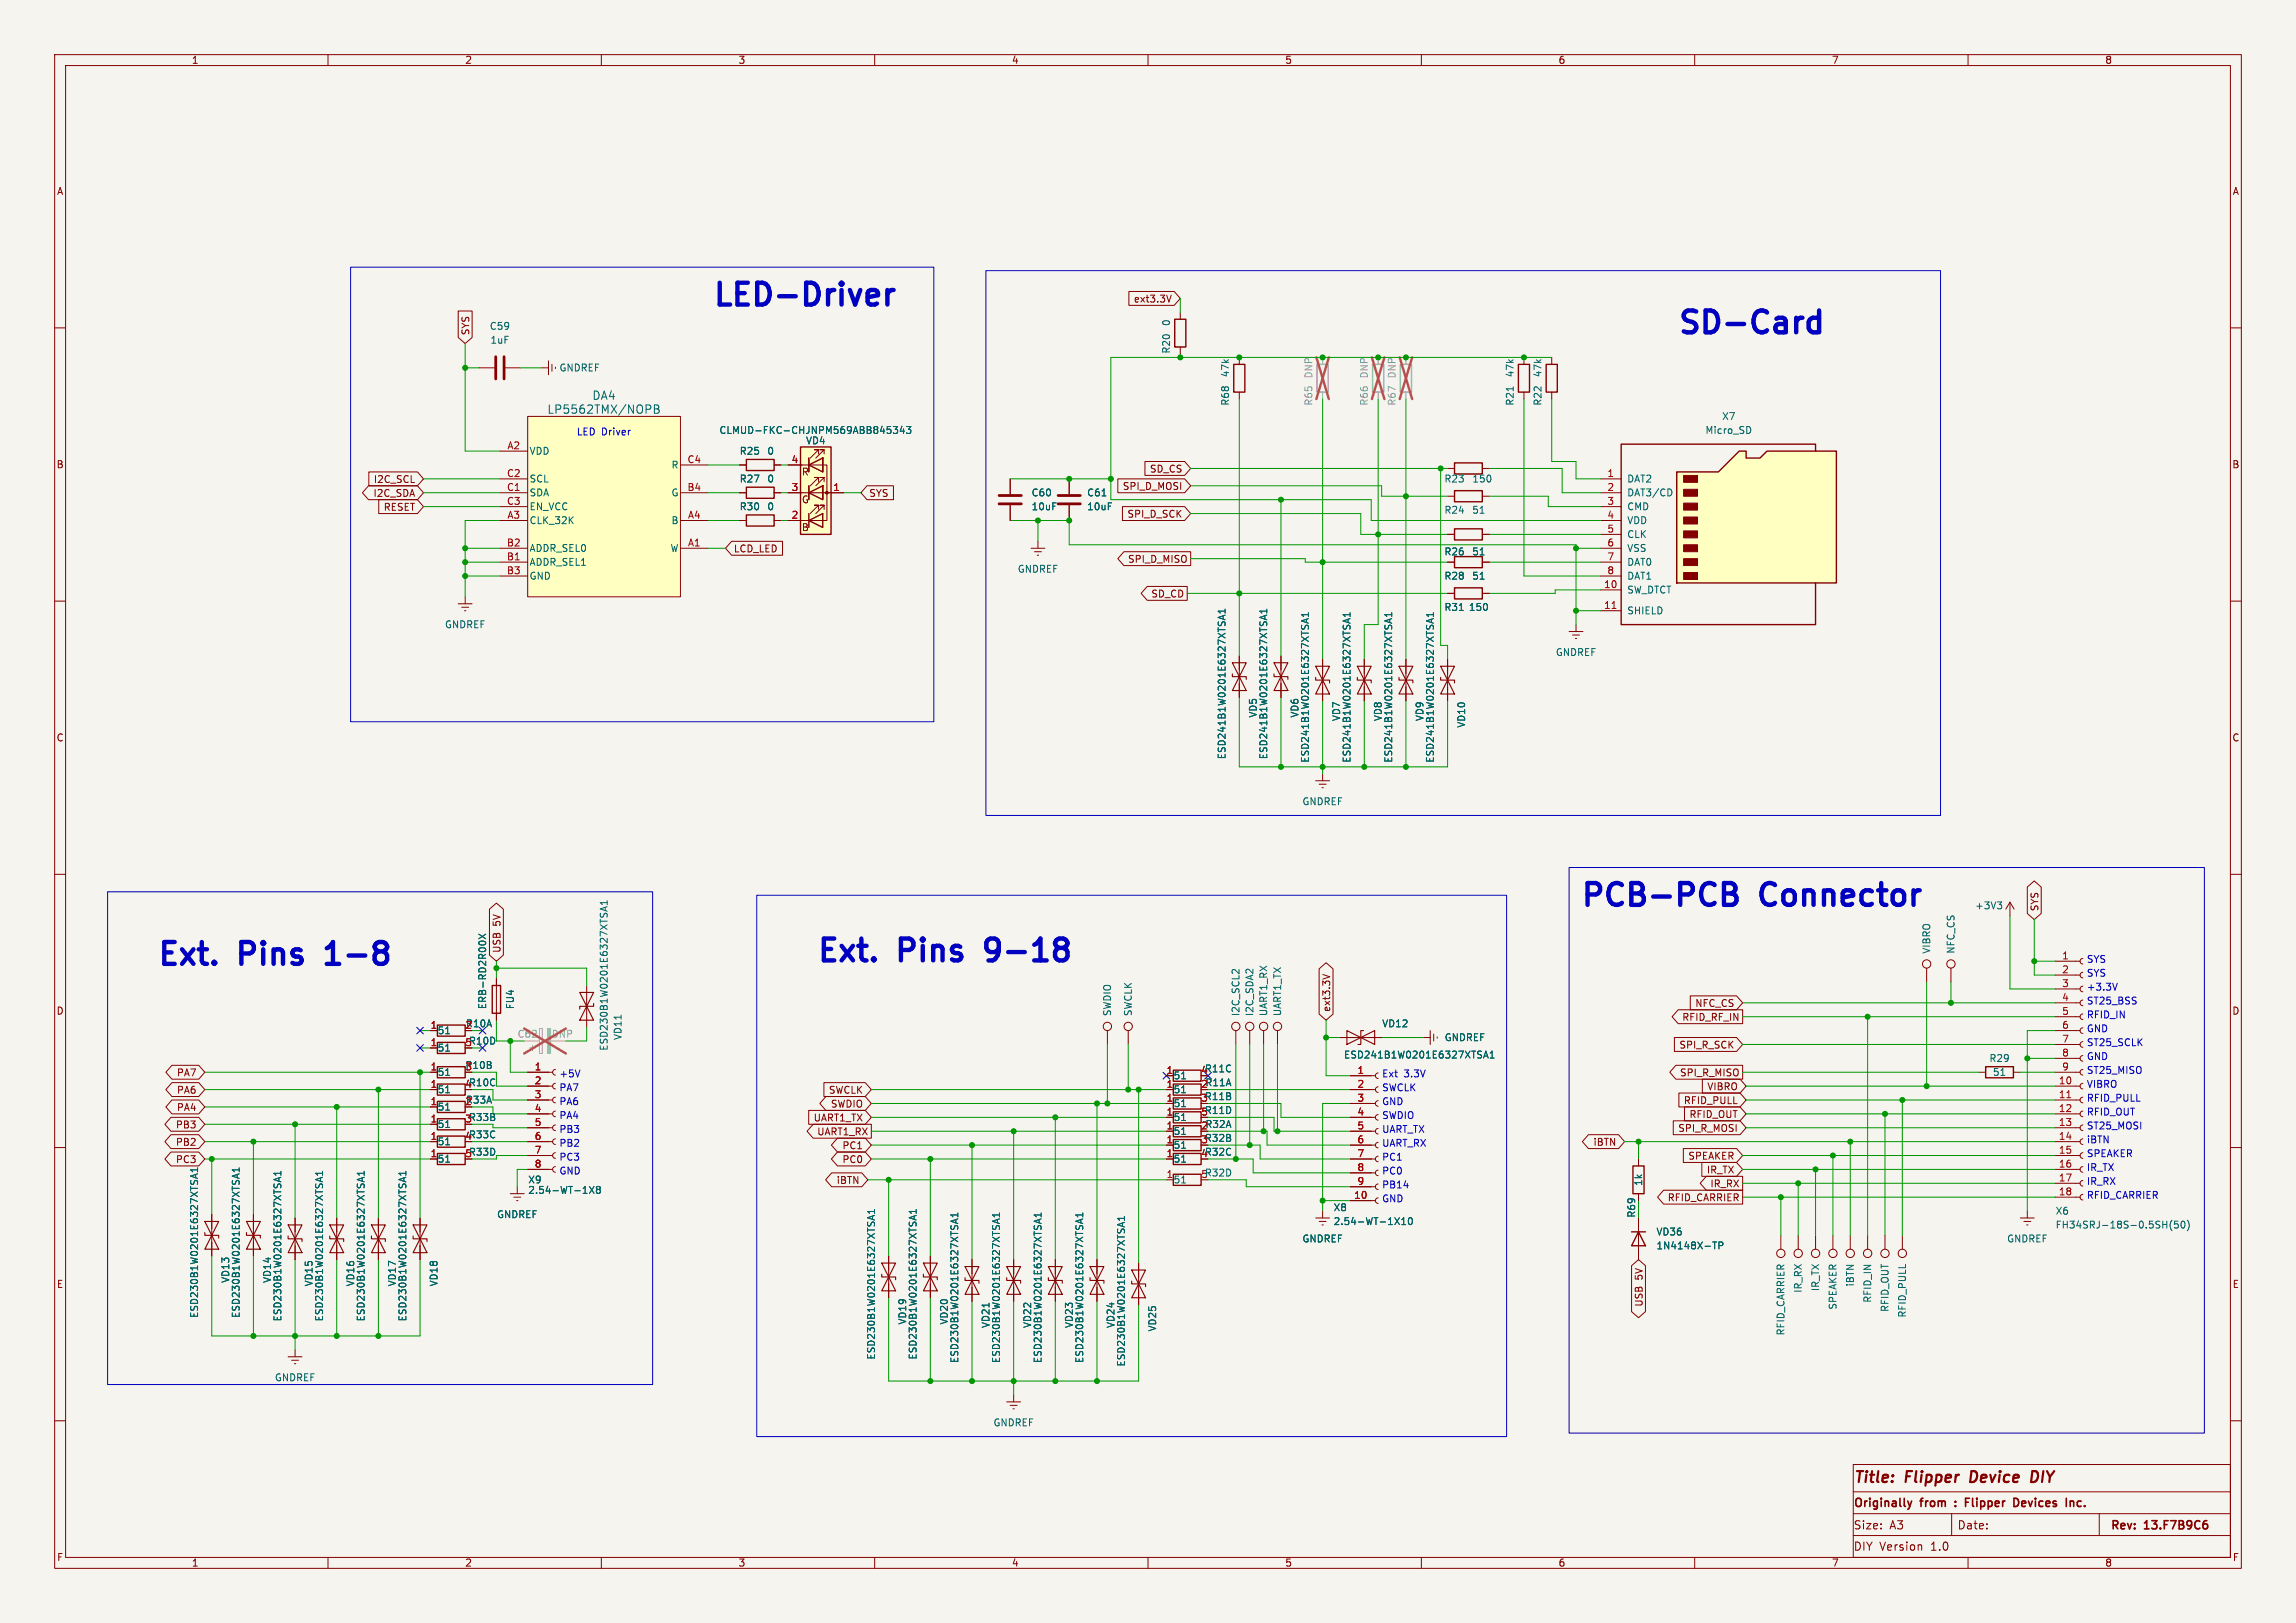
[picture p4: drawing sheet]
<svg xmlns="http://www.w3.org/2000/svg" width="420mm" height="297mm" viewBox="0 0 420 297" stroke-linecap="round" stroke-linejoin="round" font-family="sans-serif">
<defs><g id="words">
<g font-size="5.6" fill="#0000c2">
<text x="130.2" y="56.3">LED-Driver</text>
<text x="306.7" y="61.3">SD-Card</text>
<text x="288.9" y="166.1">PCB-PCB</text>
<text x="322.5" y="166.1">Connector</text>
<text x="28.6" y="176.9">Ext.</text>
<text x="44.3" y="176.9">Pins</text>
<text x="61.7" y="176.9">1-8</text>
<text x="149.2" y="176.3">Ext.</text>
<text x="164.9" y="176.3">Pins</text>
<text x="182.3" y="176.3">9-18</text>
</g>
<g font-size="2.8" fill="#840000">
<text x="339" y="271.9">Title:</text>
<text x="348.6" y="271.9">Flipper</text>
<text x="361.3" y="271.9">Device</text>
<text x="373.2" y="271.9">DIY</text>
</g>
<g font-size="2.1" fill="#006464">
<text x="100" y="75.9">LP5562TMX/NOPB</text>
<text x="108.3" y="73.4">DA4</text>
</g>
<g font-size="2.1" fill="#840000">
<text x="339" y="280.1">Size:</text>
<text x="339" y="276.2">Originally</text>
<text x="345.6" y="280.1">A3</text>
<text x="351.4" y="276.2">from</text>
<text x="358" y="280.1">Date:</text>
<text x="360.8" y="276.2">Flipper</text>
<text x="370.2" y="276.2">Devices</text>
<text x="380.4" y="276.2">Inc.</text>
<text x="386" y="280.3">Rev:</text>
<text x="392.4" y="280.3">13.F7B9C6</text>
<text x="339" y="284">DIY Version</text>
<text x="353.2" y="284">1.0</text>
</g>
<g font-size="1.8" fill="#840000">
<text x="35" y="11.9">1</text>
<text x="85" y="11.9">2</text>
<text x="135" y="11.9">3</text>
<text x="185" y="11.9">4</text>
<text x="235" y="11.9">5</text>
<text x="285" y="11.9">6</text>
<text x="335" y="11.9">7</text>
<text x="385" y="11.9">8</text>
<text x="10.3" y="35.9">A</text>
<text x="408.3" y="35.9">A</text>
<text x="207.3" y="55.6">ext3.3V</text>
<text x="86" y="61.4" transform="rotate(-90 86 61.4)">SYS</text>
<text x="10.3" y="85.9">B</text>
<text x="68.3" y="88.6">I2C_SCL</text>
<text x="146.6" y="87.2">R</text>
<text x="205.3" y="89.9">SPI_D_MOSI</text>
<text x="210.2" y="86.7">SD_CS</text>
<text x="408.2" y="85.9">B</text>
<text x="68.2" y="91.1">I2C_SDA</text>
<text x="70.1" y="93.7">RESET</text>
<text x="146.6" y="92.3">G</text>
<text x="158.9" y="91.1">SYS</text>
<text x="206.1" y="94.9">SPI_D_SCK</text>
<text x="134.1" y="101.3">LCD_LED</text>
<text x="146.6" y="97.4">B</text>
<text x="206.2" y="103.2">SPI_D_MISO</text>
<text x="210.5" y="109.5">SD_CD</text>
<text x="10.3" y="135.9">C</text>
<text x="408.2" y="135.9">C</text>
<text x="373.1" y="166.8" transform="rotate(-90 373.1 166.8)">SYS</text>
<text x="91.8" y="169.5" transform="rotate(-90 91.8 169.5)">5V</text>
<text x="91.8" y="174.5" transform="rotate(-90 91.8 174.5)">USB</text>
<text x="10.3" y="185.9">D</text>
<text x="243.5" y="185.3" transform="rotate(-90 243.5 185.3)">ext3.3V</text>
<text x="310" y="184.5">NFC_CS</text>
<text x="408.2" y="185.9">D</text>
<text x="307.6" y="187">RFID_RF_IN</text>
<text x="32.3" y="197.2">PA7</text>
<text x="307.1" y="192.1">SPI_R_SCK</text>
<text x="307.2" y="197.2">SPI_R_MISO</text>
<text x="32.3" y="203.5">PA4</text>
<text x="32.3" y="200.3">PA6</text>
<text x="151.5" y="200.3">SWCLK</text>
<text x="151.9" y="202.9">SWDIO</text>
<text x="307.9" y="202.2">RFID_PULL</text>
<text x="312.2" y="199.7">VIBRO</text>
<text x="32.1" y="209.9">PB2</text>
<text x="32.1" y="206.7">PB3</text>
<text x="148.7" y="205.4">UART1_TX</text>
<text x="149.4" y="208">UART1_RX</text>
<text x="291.4" y="209.9">iBTN</text>
<text x="306.9" y="207.3">SPI_R_MOSI</text>
<text x="308.9" y="204.8">RFID_OUT</text>
<text x="32.1" y="213">PC3</text>
<text x="154" y="210.5">PC1</text>
<text x="154" y="213">PC0</text>
<text x="308.7" y="212.4">SPEAKER</text>
<text x="312.1" y="214.9">IR_TX</text>
<text x="152.9" y="216.9">iBTN</text>
<text x="305" y="220">RFID_CARRIER</text>
<text x="312.8" y="217.5">IR_RX</text>
<text x="10.3" y="235.9">E</text>
<text x="300.7" y="239.2" transform="rotate(-90 300.7 239.2)">USB</text>
<text x="300.7" y="234.2" transform="rotate(-90 300.7 234.2)">5V</text>
<text x="408.3" y="235.9">E</text>
<text x="10.3" y="285.9">F</text>
<text x="35" y="286.9">1</text>
<text x="85" y="286.9">2</text>
<text x="135" y="286.9">3</text>
<text x="185" y="286.9">4</text>
<text x="235" y="286.9">5</text>
<text x="285" y="286.9">6</text>
<text x="335" y="286.9">7</text>
<text x="385" y="286.9">8</text>
<text x="408.3" y="285.9">F</text>
</g>
<g font-size="1.8" fill="#006464">
<text x="214.2" y="59.8" transform="rotate(-90 214.2 59.8)">0</text>
<text x="89.5" y="60.6">C59</text>
<text x="89.6" y="63.1">1uF</text>
<text x="214.2" y="64.8" transform="rotate(-90 214.2 64.8)">R20</text>
<text x="102.2" y="68.2">GNDREF</text>
<text x="225" y="69.1" transform="rotate(-90 225 69.1)">47k</text>
<text x="277.1" y="69.1" transform="rotate(-90 277.1 69.1)">47k</text>
<text x="282.2" y="69.1" transform="rotate(-90 282.2 69.1)">47k</text>
<text x="225" y="74.3" transform="rotate(-90 225 74.3)">R68</text>
<text x="277.1" y="74.3" transform="rotate(-90 277.1 74.3)">R21</text>
<text x="282.2" y="74.3" transform="rotate(-90 282.2 74.3)">R22</text>
<text x="314.9" y="77.1">X7</text>
<text x="96.8" y="83.4">VDD</text>
<text x="131.5" y="79.6">CLMUD-FKC-CHJNPM569ABB845343</text>
<text x="135.2" y="83.4">R25</text>
<text x="140.3" y="83.4">0</text>
<text x="147.3" y="81.5">VD4</text>
<text x="311.9" y="79.6">Micro_SD</text>
<text x="96.8" y="88.5">SCL</text>
<text x="122.7" y="86">R</text>
<text x="135.2" y="88.5">R27</text>
<text x="140.3" y="88.5">0</text>
<text x="264.1" y="88.5">R23</text>
<text x="269.2" y="88.5">150</text>
<text x="297.6" y="88.5">DAT2</text>
<text x="96.8" y="91">SDA</text>
<text x="96.8" y="93.6">EN_VCC</text>
<text x="122.7" y="91">G</text>
<text x="135.2" y="93.6">R30</text>
<text x="140.3" y="93.6">0</text>
<text x="188.6" y="91">C60</text>
<text x="188.6" y="93.6">10uF</text>
<text x="198.8" y="91">C61</text>
<text x="198.8" y="93.6">10uF</text>
<text x="264.1" y="94.2">R24</text>
<text x="269.2" y="94.2">51</text>
<text x="297.6" y="91">DAT3/CD</text>
<text x="297.6" y="93.6">CMD</text>
<text x="96.8" y="96.1">CLK_32K</text>
<text x="96.8" y="101.2">ADDR_SEL0</text>
<text x="122.6" y="101.2">W</text>
<text x="122.7" y="96.1">B</text>
<text x="264.1" y="101.8">R26</text>
<text x="269.2" y="101.8">51</text>
<text x="297.6" y="96.1">VDD</text>
<text x="297.6" y="98.7">CLK</text>
<text x="297.6" y="101.2">VSS</text>
<text x="96.8" y="103.7">ADDR_SEL1</text>
<text x="96.8" y="106.3">GND</text>
<text x="186.1" y="105">GNDREF</text>
<text x="264.1" y="106.3">R28</text>
<text x="269.2" y="106.3">51</text>
<text x="297.6" y="103.7">DAT0</text>
<text x="297.6" y="106.3">DAT1</text>
<text x="264.1" y="112">R31</text>
<text x="268.6" y="112">150</text>
<text x="297.6" y="108.8">SW_DTCT</text>
<text x="297.6" y="112.6">SHIELD</text>
<text x="81.3" y="115.2">GNDREF</text>
<text x="284.5" y="120.2">GNDREF</text>
<text x="230.1" y="131.4" transform="rotate(-90 230.1 131.4)">VD5</text>
<text x="237.7" y="131.4" transform="rotate(-90 237.7 131.4)">VD6</text>
<text x="245.3" y="132.1" transform="rotate(-90 245.3 132.1)">VD7</text>
<text x="253" y="132.1" transform="rotate(-90 253 132.1)">VD8</text>
<text x="260.6" y="132.1" transform="rotate(-90 260.6 132.1)">VD9</text>
<text x="268.2" y="133.3" transform="rotate(-90 268.2 133.3)">VD10</text>
<text x="224.4" y="139" transform="rotate(-90 224.4 139)">ESD241B1W0201E6327XTSA1</text>
<text x="232" y="139" transform="rotate(-90 232 139)">ESD241B1W0201E6327XTSA1</text>
<text x="239.6" y="139.7" transform="rotate(-90 239.6 139.7)">ESD241B1W0201E6327XTSA1</text>
<text x="247.2" y="139.7" transform="rotate(-90 247.2 139.7)">ESD241B1W0201E6327XTSA1</text>
<text x="254.9" y="139.7" transform="rotate(-90 254.9 139.7)">ESD241B1W0201E6327XTSA1</text>
<text x="262.5" y="139.7" transform="rotate(-90 262.5 139.7)">ESD241B1W0201E6327XTSA1</text>
<text x="238.1" y="147.5">GNDREF</text>
<text x="361.2" y="166.6">+3V3</text>
<text x="353.3" y="174.6" transform="rotate(-90 353.3 174.6)">VIBRO</text>
<text x="357.7" y="174.6" transform="rotate(-90 357.7 174.6)">NFC_CS</text>
<text x="89.1" y="184.8" transform="rotate(-90 89.1 184.8)">ERB-RD2R00X</text>
<text x="94.2" y="184.8" transform="rotate(-90 94.2 184.8)">FU4</text>
<text x="80" y="189.5">51</text>
<text x="85.1" y="188.2">R10A</text>
<text x="113.9" y="190.4" transform="rotate(-90 113.9 190.4)">VD11</text>
<text x="203.4" y="186" transform="rotate(-90 203.4 186)">SWDIO</text>
<text x="207.2" y="186" transform="rotate(-90 207.2 186)">SWCLK</text>
<text x="226.9" y="186" transform="rotate(-90 226.9 186)">I2C_SCL2</text>
<text x="229.5" y="186" transform="rotate(-90 229.5 186)">I2C_SDA2</text>
<text x="232" y="186" transform="rotate(-90 232 186)">UART1_RX</text>
<text x="234.5" y="186" transform="rotate(-90 234.5 186)">UART1_TX</text>
<text x="252.7" y="188.2">VD12</text>
<text x="264.2" y="190.7">GNDREF</text>
<text x="80" y="197.1">51</text>
<text x="80" y="192.6">51</text>
<text x="85" y="195.8">R10B</text>
<text x="111.4" y="192.4" transform="rotate(-90 111.4 192.4)">ESD230B1W0201E6327XTSA1</text>
<text x="214.6" y="197.7">51</text>
<text x="245.8" y="193.9">ESD241B1W0201E6327XTSA1</text>
<text x="363.8" y="194.5">R29</text>
<text x="364.4" y="197.1">51</text>
<text x="80" y="203.4">51</text>
<text x="80" y="200.3">51</text>
<text x="85.1" y="202.2">R33A</text>
<text x="214.6" y="202.8">51</text>
<text x="214.6" y="200.3">51</text>
<text x="80" y="209.8">51</text>
<text x="80" y="206.6">51</text>
<text x="214.6" y="207.9">51</text>
<text x="214.6" y="205.3">51</text>
<text x="80" y="213">51</text>
<text x="214.6" y="210.4">51</text>
<text x="214.6" y="213">51</text>
<text x="219.6" y="215.6">5R32D</text>
<text x="96.5" y="216.8">X9</text>
<text x="96.5" y="218.7">2.54-WT-1X8</text>
<text x="214.6" y="216.8">51</text>
<text x="243.8" y="221.8">X8</text>
<text x="300.6" y="217.1" transform="rotate(-90 300.6 217.1)">1k</text>
<text x="90.8" y="223.1">GNDREF</text>
<text x="238.1" y="227.6">GNDREF</text>
<text x="243.8" y="224.4">2.54-WT-1X10</text>
<text x="299.3" y="222.9" transform="rotate(-90 299.3 222.9)">R69</text>
<text x="302.9" y="226.3">VD36</text>
<text x="367.1" y="227.6">GNDREF</text>
<text x="375.9" y="222.5">X6</text>
<text x="375.9" y="225">FH34SRJ-18S-0.5SH(50)</text>
<text x="302.9" y="228.8">1N4148X-TP</text>
<text x="42.1" y="234.9" transform="rotate(-90 42.1 234.9)">VD13</text>
<text x="49.8" y="234.9" transform="rotate(-90 49.8 234.9)">VD14</text>
<text x="57.4" y="235.5" transform="rotate(-90 57.4 235.5)">VD15</text>
<text x="65" y="235.5" transform="rotate(-90 65 235.5)">VD16</text>
<text x="72.6" y="235.5" transform="rotate(-90 72.6 235.5)">VD17</text>
<text x="80.2" y="235.5" transform="rotate(-90 80.2 235.5)">VD18</text>
<text x="329.8" y="236.7" transform="rotate(-90 329.8 236.7)">IR_RX</text>
<text x="333" y="236.4" transform="rotate(-90 333 236.4)">IR_TX</text>
<text x="336.1" y="239.8" transform="rotate(-90 336.1 239.8)">SPEAKER</text>
<text x="339.3" y="235.5" transform="rotate(-90 339.3 235.5)">iBTN</text>
<text x="342.5" y="238.5" transform="rotate(-90 342.5 238.5)">RFID_IN</text>
<text x="36.4" y="241.3" transform="rotate(-90 36.4 241.3)">ESD230B1W0201E6327XTSA1</text>
<text x="44" y="241.3" transform="rotate(-90 44 241.3)">ESD230B1W0201E6327XTSA1</text>
<text x="51.7" y="241.9" transform="rotate(-90 51.7 241.9)">ESD230B1W0201E6327XTSA1</text>
<text x="59.3" y="241.9" transform="rotate(-90 59.3 241.9)">ESD230B1W0201E6327XTSA1</text>
<text x="66.9" y="241.9" transform="rotate(-90 66.9 241.9)">ESD230B1W0201E6327XTSA1</text>
<text x="74.5" y="241.9" transform="rotate(-90 74.5 241.9)">ESD230B1W0201E6327XTSA1</text>
<text x="166" y="242.5" transform="rotate(-90 166 242.5)">VD19</text>
<text x="173.6" y="242.5" transform="rotate(-90 173.6 242.5)">VD20</text>
<text x="181.2" y="243.1" transform="rotate(-90 181.2 243.1)">VD21</text>
<text x="188.8" y="243.1" transform="rotate(-90 188.8 243.1)">VD22</text>
<text x="196.4" y="243.1" transform="rotate(-90 196.4 243.1)">VD23</text>
<text x="204.1" y="243.1" transform="rotate(-90 204.1 243.1)">VD24</text>
<text x="211.7" y="243.8" transform="rotate(-90 211.7 243.8)">VD25</text>
<text x="326.6" y="244.5" transform="rotate(-90 326.6 244.5)">RFID_CARRIER</text>
<text x="345.7" y="240.2" transform="rotate(-90 345.7 240.2)">RFID_OUT</text>
<text x="348.8" y="241.2" transform="rotate(-90 348.8 241.2)">RFID_PULL</text>
<text x="160.2" y="248.9" transform="rotate(-90 160.2 248.9)">ESD230B1W0201E6327XTSA1</text>
<text x="167.9" y="248.9" transform="rotate(-90 167.9 248.9)">ESD230B1W0201E6327XTSA1</text>
<text x="175.5" y="249.5" transform="rotate(-90 175.5 249.5)">ESD230B1W0201E6327XTSA1</text>
<text x="183.1" y="249.5" transform="rotate(-90 183.1 249.5)">ESD230B1W0201E6327XTSA1</text>
<text x="190.7" y="249.5" transform="rotate(-90 190.7 249.5)">ESD230B1W0201E6327XTSA1</text>
<text x="198.3" y="249.5" transform="rotate(-90 198.3 249.5)">ESD230B1W0201E6327XTSA1</text>
<text x="206" y="250.2" transform="rotate(-90 206 250.2)">ESD230B1W0201E6327XTSA1</text>
<text x="50.2" y="253">GNDREF</text>
<text x="181.6" y="261.2">GNDREF</text>
</g>
<g font-size="1.8" fill="#939391">
<text x="240.3" y="69.3" transform="rotate(-90 240.3 69.3)">DNP</text>
<text x="250.4" y="69.3" transform="rotate(-90 250.4 69.3)">DNP</text>
<text x="255.5" y="69.3" transform="rotate(-90 255.5 69.3)">DNP</text>
<text x="240.3" y="74.3" transform="rotate(-90 240.3 74.3)">R65</text>
<text x="250.4" y="74.3" transform="rotate(-90 250.4 74.3)">R66</text>
<text x="255.5" y="74.3" transform="rotate(-90 255.5 74.3)">R67</text>
<text x="94.6" y="190.1">C62</text>
<text x="100.8" y="190.1">DNP</text>
</g>
<g font-size="1.8" fill="#a90000">
<text x="92.7" y="82.3">A2</text>
<text x="92.6" y="89.9">C1</text>
<text x="92.6" y="87.4">C2</text>
<text x="125.7" y="89.9">B4</text>
<text x="125.7" y="84.8">C4</text>
<text x="144.7" y="89.9">3</text>
<text x="144.7" y="84.8">4</text>
<text x="152.3" y="89.9">1</text>
<text x="293.9" y="87.4">1</text>
<text x="293.9" y="89.9">2</text>
<text x="92.6" y="92.5">C3</text>
<text x="92.7" y="95">A3</text>
<text x="125.7" y="95">A4</text>
<text x="144.7" y="95">2</text>
<text x="293.9" y="92.5">3</text>
<text x="293.9" y="95">4</text>
<text x="92.6" y="100.1">B2</text>
<text x="125.7" y="100.1">A1</text>
<text x="293.9" y="97.5">5</text>
<text x="293.9" y="100.1">6</text>
<text x="92.6" y="102.6">B1</text>
<text x="92.6" y="105.2">B3</text>
<text x="293.3" y="107.7">10</text>
<text x="293.9" y="102.6">7</text>
<text x="293.9" y="105.2">8</text>
<text x="293.3" y="111.5">11</text>
<text x="377.1" y="175.6">1</text>
<text x="377.1" y="178.2">2</text>
<text x="377.1" y="180.7">3</text>
<text x="377.1" y="183.3">4</text>
<text x="377.1" y="185.8">5</text>
<text x="78.7" y="191.5">1</text>
<text x="78.7" y="188.3">1</text>
<text x="85" y="191.5">5R10D</text>
<text x="85" y="188.3">2</text>
<text x="377.1" y="188.3">6</text>
<text x="377.1" y="190.9">7</text>
<text x="78.7" y="196">1</text>
<text x="85" y="196">3</text>
<text x="97.7" y="196">1</text>
<text x="213.3" y="196.6">1</text>
<text x="219.6" y="196.6">4R11C</text>
<text x="248.2" y="196.6">1</text>
<text x="377.1" y="193.4">8</text>
<text x="377.1" y="196">9</text>
<text x="78.7" y="202.3">1</text>
<text x="78.7" y="199.1">1</text>
<text x="85" y="202.3">2</text>
<text x="85" y="199.1">4R10C</text>
<text x="97.7" y="198.5">2</text>
<text x="97.7" y="201">3</text>
<text x="97.7" y="203.6">4</text>
<text x="213.3" y="201.7">1</text>
<text x="213.3" y="199.1">1</text>
<text x="219.6" y="201.7">3R11B</text>
<text x="219.6" y="199.1">2R11A</text>
<text x="248.2" y="199.1">2</text>
<text x="248.2" y="201.7">3</text>
<text x="376.5" y="198.5">10</text>
<text x="376.5" y="201">11</text>
<text x="376.5" y="203.6">12</text>
<text x="78.7" y="208.7">1</text>
<text x="78.7" y="205.5">1</text>
<text x="85" y="208.7">4R33C</text>
<text x="85" y="205.5">3R33B</text>
<text x="97.7" y="206.1">5</text>
<text x="97.7" y="208.7">6</text>
<text x="213.3" y="209.3">1</text>
<text x="213.3" y="206.8">1</text>
<text x="213.3" y="204.2">1</text>
<text x="219.6" y="209.3">3R32B</text>
<text x="219.6" y="206.8">2R32A</text>
<text x="219.6" y="204.2">5R11D</text>
<text x="248.2" y="204.2">4</text>
<text x="248.2" y="206.8">5</text>
<text x="248.2" y="209.3">6</text>
<text x="376.5" y="206.1">13</text>
<text x="376.5" y="208.7">14</text>
<text x="78.7" y="211.8">1</text>
<text x="85" y="211.8">5R33D</text>
<text x="97.7" y="211.2">7</text>
<text x="97.7" y="213.7">8</text>
<text x="213.3" y="215.6">1</text>
<text x="213.3" y="211.8">1</text>
<text x="219.6" y="211.8">4R32C</text>
<text x="248.2" y="211.8">7</text>
<text x="248.2" y="214.4">8</text>
<text x="376.5" y="211.2">15</text>
<text x="376.5" y="213.7">16</text>
<text x="247.6" y="219.5">10</text>
<text x="248.2" y="216.9">9</text>
<text x="376.5" y="216.3">17</text>
<text x="376.5" y="218.8">18</text>
</g>
<g font-size="1.8" fill="#0000c2">
<text x="105.4" y="79.8">LED Driver</text>
<text x="381.6" y="178.8">SYS</text>
<text x="381.6" y="176.3">SYS</text>
<text x="381.6" y="183.9">ST25_BSS</text>
<text x="381.6" y="181.4">+3.3V</text>
<text x="381.6" y="191.5">ST25_SCLK</text>
<text x="381.6" y="189">GND</text>
<text x="381.6" y="186.4">RFID_IN</text>
<text x="102.2" y="197.2">+5V</text>
<text x="252.7" y="197.2">Ext</text>
<text x="256.8" y="197.2">3.3V</text>
<text x="381.6" y="194.1">GND</text>
<text x="381.6" y="196.6">ST25_MISO</text>
<text x="102.2" y="199.8">PA7</text>
<text x="102.2" y="202.3">PA6</text>
<text x="252.7" y="202.3">GND</text>
<text x="252.7" y="199.8">SWCLK</text>
<text x="381.6" y="201.7">RFID_PULL</text>
<text x="381.6" y="199.1">VIBRO</text>
<text x="102.2" y="207.4">PB3</text>
<text x="102.2" y="204.9">PA4</text>
<text x="102.2" y="209.9">PB2</text>
<text x="252.7" y="207.4">UART_TX</text>
<text x="252.7" y="209.9">UART_RX</text>
<text x="252.7" y="204.9">SWDIO</text>
<text x="381.6" y="204.2">RFID_OUT</text>
<text x="381.6" y="206.8">ST25_MOSI</text>
<text x="381.6" y="209.3">iBTN</text>
<text x="102.2" y="212.5">PC3</text>
<text x="102.2" y="215">GND</text>
<text x="252.7" y="212.5">PC1</text>
<text x="252.7" y="215">PC0</text>
<text x="381.6" y="211.8">SPEAKER</text>
<text x="381.6" y="214.4">IR_TX</text>
<text x="252.7" y="217.6">PB14</text>
<text x="252.7" y="220.1">GND</text>
<text x="381.6" y="216.9">IR_RX</text>
<text x="381.6" y="219.5">RFID_CARRIER</text>
</g>
</g></defs>
<path d="M0 0h420v297h-420z" fill="#f5f4ef" stroke="#f5f4ef" stroke-width=".18"/>
<g fill="none" stroke="#840000" stroke-width=".18">
<path d="M10 10h400v277h-400zM12 12h396v273h-396zM60 10v2M110 10v2M160 10v2M210 10v2M260 10v2M310 10v2M360 10v2M10 60h2M215.9 57.2v1.2M408 60h2"/>
<path d="M215.9 63.5v1.3M226.7 65.4v1.3M226.7 71.8v1.2M278.8 65.4v1.3M278.8 71.8v1.2M283.8 65.4v1.3M283.8 71.8v1.2M184.8 87.6v2.8M184.8 92.5v2.8M189.9 99.1v1.2M195.6 87.6v2.8M195.6 92.5v2.8"/>
<path d="M264.8 85.7h1.3M264.8 97.8h1.3M271.1 85.7h1.3M271.1 97.8h1.3M10 110h2M188.6 100.3h2.5M189.2 101h1.3M189.7 101.6h.3M264.8 108.6h1.3M264.8 102.9h1.3M271.1 108.6h1.3M271.1 102.9h1.3"/>
<path d="M287 115.6h2.6M287.7 116.2h1.2M288.2 116.8h.2M288.3 114.3v1.3M408 110h2M226.7 120v7.6M249.6 120.7v7.6M257.2 120.7v7.6M264.8 120.7v7.6M10 160h2M240.7 142.9h2.5M241.3 143.5h1.3"/>
<path d="M241.8 144.1h.3M241.9 141.6v1.3M408 160h2M90.8 179.1v7.6M352.4 177.2v2.5M356.9 177.2v2.5M367.7 165.1l-.8 1.3M367.7 165.1v2.5M367.7 165.1l.7 1.3M375.9 178.4h4.6M375.9 175.9h4.6M381 177.9l-.4 .2-.1 .3 .1 .4 .4 .2"/>
<path d="M381 175.4l-.4 .1-.1 .4 .1 .4 .4 .1M78.7 196.2h1.3M78.7 199.4h1.3M78.7 188.6h1.3M78.7 191.8h1.3M107.3 180.3v7.7M226.1 188.6v2.5M231.1 188.6v2.5M233.7 188.6v2.5M245.1 189.9h7.6M247 199.4h4.6M247 196.9h4.6"/>
<path d="M252.1 198.9l-.4 .1-.1 .4 .1 .4 .4 .1M252.1 196.3l-.4 .2-.1 .4 .1 .3 .4 .2M260.3 189.9h1.3M261.6 188.6v2.5M262.3 189.2v1.3M262.9 189.7v.3M361.9 196.2h1.3M368.3 196.2h1.3M375.9 196.2h4.6M375.9 198.8h4.6M375.9 193.7h4.6M375.9 191.1h4.6"/>
<path d="M375.9 188.6h4.6M375.9 186.1h4.6M375.9 183.5h4.6M375.9 181h4.6M381 198.2l-.4 .2-.1 .4 .1 .3 .4 .2M381 195.7l-.4 .2-.1 .3 .1 .4 .4 .1M381 193.2l-.4 .1-.1 .4 .1 .3 .4 .2M381 190.6l-.4 .2-.1 .3 .1 .4 .4 .2M381 188.1l-.4 .1-.1 .4 .1 .4 .4 .1M381 185.5l-.4 .2-.1 .4 .1 .3 .4 .2M381 183l-.4 .2-.1 .3 .1 .4 .4 .1M381 180.5l-.4 .1-.1 .4 .1 .3 .4 .2"/>
<path d="M10 210h2M78.7 212.1h1.3M78.7 208.9h1.3M78.7 202.6h1.3M78.7 205.7h1.3M213.4 201.9h1.2M247 219.7h4.6M247 217.2h4.6M247 214.6h4.6M247 212.1h4.6M247 209.6h4.6M247 207h4.6"/>
<path d="M247 204.5h4.6M247 201.9h4.6M252.1 219.2l-.4 .2-.1 .3 .1 .4 .4 .1M252.1 216.7l-.4 .1-.1 .4 .1 .3 .4 .2M252.1 214.1l-.4 .2-.1 .3 .1 .4 .4 .1M252.1 211.6l-.4 .1-.1 .4 .1 .4 .4 .1M252.1 209l-.4 .2-.1 .4 .1 .3 .4 .2M252.1 206.5l-.4 .2-.1 .3 .1 .4 .4 .1M252.1 204l-.4 .1-.1 .4 .1 .3 .4 .2M252.1 201.4l-.4 .2-.1 .3 .1 .4 .4 .1M299.7 212.1v1.3M299.7 218.4v1.3"/>
<path d="M375.9 219.1h4.6M375.9 216.5h4.6M375.9 214h4.6M375.9 211.5h4.6M375.9 208.9h4.6M375.9 206.4h4.6M375.9 203.8h4.6M375.9 201.3h4.6M381 218.6l-.4 .1-.1 .4 .1 .3 .4 .2M381 216l-.4 .2-.1 .3 .1 .4 .4 .2M381 213.5l-.4 .1-.1 .4 .1 .4 .4 .1M381 210.9l-.4 .2-.1 .4 .1 .3 .4 .2"/>
<path d="M381 208.4l-.4 .2-.1 .3 .1 .4 .4 .1M381 205.9l-.4 .1-.1 .4 .1 .3 .4 .2M381 203.3l-.4 .2-.1 .3 .1 .4 .4 .2M381 200.8l-.4 .1-.1 .4 .1 .4 .4 .1M408 210h2M38.7 222.2v7.7M46.4 222.2v7.7M54 222.9v7.6M61.6 222.9v7.6M69.2 222.9v7.6M170.2 229.9v7.6M177.8 230.5v7.6"/>
<path d="M185.4 230.5v7.6M193 230.5v7.6M200.7 230.5v7.6M208.3 231.1v7.7M240.7 222.9h2.5M241.3 223.5h1.3M241.8 224.2h.3M241.9 221.6v1.3M325.8 226.1v2.5M328.9 226.1v2.5M332.1 226.1v2.5M335.3 226.1v2.5"/>
<path d="M338.5 226.1v2.5M341.6 226.1v2.5M344.8 226.1v2.5M348 226.1v2.5M369.6 222.9h2.5M370.2 223.5h1.3M370.7 224.2h.3M370.8 221.6v1.3M10 260h2M52.7 248.3h2.5M53.3 248.9h1.3M53.8 249.6h.3"/>
<path d="M54 247v1.3M184.1 256.5h2.6M184.8 257.2h1.3M185.3 257.8h.2M185.4 255.3v1.2M408 260h2M339 268h69v17h-69zM339 273h69M339 277h69M357 277v4M384 277v4M60 285v2"/>
<path d="M110 285v2M160 285v2M210 285v2M260 285v2M310 285v2M339 281h69M351.4 282.8l.1 .9M360 285v2"/>
<circle cx="352.4" cy="176.4" r=".76"/>
<circle cx="356.9" cy="176.4" r=".76"/>
<circle cx="226.1" cy="187.8" r=".76"/>
<circle cx="231.1" cy="187.8" r=".76"/>
<circle cx="233.7" cy="187.8" r=".76"/>
<circle cx="325.8" cy="229.4" r=".76"/>
<circle cx="328.9" cy="229.4" r=".76"/>
<circle cx="332.1" cy="229.4" r=".76"/>
<circle cx="335.3" cy="229.4" r=".76"/>
<circle cx="338.5" cy="229.4" r=".76"/>
<circle cx="341.6" cy="229.4" r=".76"/>
<circle cx="344.8" cy="229.4" r=".76"/>
<circle cx="348" cy="229.4" r=".76"/>
</g>
<path d="M349 274.7l.3 1M349.3 275.7l-.1 .3M349.7 274.7l-.4 1M357.7 275.5v.2M357.7 274.8v.1M359.5 274.9h.5M360.3 274.2h-.8v1.5M368.4 274.2a.76 .76 0 0 1 .9 .7 .76 .76 0 0 1-.9 .8M378.8 274.8h.5v.9M403.7 278.9l.1 .2-.1 .6" fill="none" stroke="#840000" stroke-width=".3"/>
<path d="M360.6 269.2l-.2 2h.5M372.5 269.3l-.7-.1-.3 2h.5l.5-.3" fill="none" stroke="#840000" stroke-width=".4"/>
<g fill="none" stroke="#840000" stroke-width=".2">
<path d="M225.4 123.3v.5h2.6v.5M225.4 121.3h2.6l-1.3 2.5zM226.7 123.8l1.3 2.6h-2.6zM248.3 124v.5h2.5v.5M248.3 121.9h2.5l-1.2 2.6zM249.6 124.5l1.2 2.5h-2.5zM255.9 124v.5h2.5v.5M255.9 121.9h2.5l-1.2 2.6zM257.2 124.5l1.2 2.5h-2.5zM263.5 124v.5h2.6v.5M263.5 121.9h2.6l-1.3 2.6zM264.8 124.5l1.3 2.5h-2.6z"/>
<path d="M106 181.6h2.6l-1.3 2.6zM107.3 184.2l1.3 2.5h-2.6zM108.6 183.6v.6h-2.6v.5M246.4 188.6l2.5 1.3-2.5 1.2zM248.9 189.9l2.6-1.3v2.5zM249.4 188.6h-.5v2.5h-.5M37.5 225.6v.5h2.5v.5M37.5 223.5h2.5l-1.3 2.6zM38.7 226.1l1.3 2.5h-2.5zM45.1 225.6v.5h2.5v.5M45.1 223.5h2.5l-1.2 2.6zM46.4 226.1l1.2 2.5h-2.5z"/>
<path d="M52.7 226.2v.5h2.5v.5M52.7 224.2h2.5l-1.2 2.5zM54 226.7l1.2 2.5h-2.5zM60.3 226.2v.5h2.6v.5M60.3 224.2h2.6l-1.3 2.5zM61.6 226.7l1.3 2.5h-2.6zM67.9 226.2v.5h2.6v.5M67.9 224.2h2.6l-1.3 2.5zM69.2 226.7l1.3 2.5h-2.6zM168.9 233.2v.5h2.5v.5M168.9 231.1h2.5l-1.2 2.6zM170.2 233.7l1.2 2.5h-2.5z"/>
<path d="M176.5 233.8v.5h2.6v.5M176.5 231.8h2.6l-1.3 2.5zM177.8 234.3l1.3 2.6h-2.6zM184.1 233.8v.5h2.6v.5M184.1 231.8h2.6l-1.3 2.5zM185.4 234.3l1.3 2.6h-2.6zM191.8 233.8v.5h2.5v.5M191.8 231.8h2.5l-1.3 2.5zM193 234.3l1.3 2.6h-2.5zM199.4 233.8v.5h2.5v.5M199.4 231.8h2.5l-1.2 2.5zM200.7 234.3l1.2 2.6h-2.5z"/>
<path d="M207 234.4v.5h2.5v.6M207 232.4h2.5l-1.2 2.5zM208.3 234.9l1.2 2.6h-2.5z"/>
</g>
<g fill="none" stroke="#006464" stroke-width=".18">
<path d="M276.8 70.8v.7M201.6 90.7h.7M223.7 112.7v.6M224.1 112.6l-1.3 .4 1.3 .4M224.1 111.5v.7M224.1 111.8h-1.3l.4 .4M246.6 113.3v.6M247 112.5h-1.3l.4 .3M247 113.2l-1.3 .4 1.3 .4M247 112.1v.7M254.2 113.3v.6M254.6 113.2l-1.3 .4 1.3 .4"/>
<path d="M254.6 112.1v.7M254.6 112.5h-1.3l.4 .3M261.8 113.3v.6M262.2 112.5h-1.3l.4 .3M262.2 113.2l-1.3 .4 1.3 .4M262.2 112.1v.7M266.9 111.7h.8M270.8 106h.7M270.8 101.5h.7M87.6 170.9l1.2 .9M88.8 170.9l-1.2 .9M110.7 166v.6"/>
<path d="M111.1 165.9l-1.3 .4 1.3 .5M111.1 164.8v.7M111.1 165.2h-1.3l.4 .3M365.4 165h.8l-.5 .5M365.9 165.5l.3 .3v.3l-.3 .2M81.5 196.8h.7M81.5 192.3h.7M81.5 189.2h.7M81.5 200h.7M271.4 193.6l.4-1.3 .4 1.3M271.5 193.3h.6M272.6 193.6h.7"/>
<path d="M272.6 192.7l.3-.4v1.3M366 196.8h.7M35.8 214.9v.6M36.1 214.1h-1.2l.3 .3M36.1 214.8l-1.2 .4 1.2 .4M36.1 213.7v.7M43.4 214.9v.6M43.8 214.8l-1.3 .4 1.3 .4M43.8 213.7v.7M43.8 214.1h-1.3l.4 .3M51 215.6v.6M51.4 214.7h-1.3l.4 .4"/>
<path d="M51.4 215.4l-1.3 .5 1.3 .4M51.4 214.3v.8M58.6 215.6v.6M59 215.4l-1.3 .5 1.3 .4M59 214.3v.8M59 214.7h-1.3l.4 .4M66.3 215.6v.6M66.6 214.7h-1.3l.4 .4M66.6 215.4l-1.3 .5 1.3 .4M66.6 214.3v.8M81.5 203.1h.7M81.5 212.7h.7"/>
<path d="M81.5 209.5h.7M81.5 206.3h.7M216.1 202.5h.8M167.2 222.5v.6M167.6 222.4l-1.3 .4 1.3 .5M167.6 221.3v.8M167.6 221.7h-1.3l.4 .4M174.8 223.2v.6M175.2 222.3h-1.3l.4 .4M175.2 223.1l-1.3 .4 1.3 .4M175.2 222v.7M182.5 223.2v.6"/>
<path d="M182.8 222.3h-1.2l.3 .4M182.8 223.1l-1.2 .4 1.2 .4M182.8 222v.7M190.1 223.2v.6M190.4 222.3h-1.2l.3 .4M190.4 223.1l-1.2 .4 1.2 .4M190.4 222v.7M197.7 223.2v.6M198.1 223.1l-1.3 .4 1.3 .4M198.1 222v.7M198.1 222.3h-1.3l.4 .4M205.3 223.8v.6"/>
<path d="M205.7 223.7l-1.3 .4 1.3 .4M205.7 222.6v.7M205.7 223h-1.3l.4 .3M255.1 222.8l.9 1.3M256 222.8l-.9 1.3M256.4 224.1h.7M256.4 223.2l.4-.4v1.3M257.7 223l.2-.2a.68 .68 0 0 1 .5 .7 .68 .68 0 0 1-.5 .6l-.3-.5zM397.3 223.3a1.46 1.46 0 0 0 0 1.9M398.4 223.5h-.6l-.1 .6 .2-.2 .4 .1 .2 .2-.1 .4-.2 .1-.5-.1M399.1 223.6l.2-.1a.68 .68 0 0 1 .4 .6 .68 .68 0 0 1-.4 .6l-.3-.4zM400.1 223.3a1.46 1.46 0 0 1 0 1.9"/>
</g>
<g fill="none" stroke="#840000" stroke-width=".25">
<path d="M214.9 58.4h2v5.1h-2zM225.7 66.7h2v5.1h-2zM277.7 66.7h2.1v5.1h-2.1zM282.8 66.7h2.1v5.1h-2.1zM266.1 84.7h5v2h-5zM266.1 96.8h5v2h-5zM266.1 107.6h5v2h-5zM266.1 101.9h5v2h-5zM80 195.2h5.1v2h-5.1zM80 190.8h5.1v2h-5.1zM80 187.6h5.1v2h-5.1zM80 198.4h5.1v2h-5.1z"/>
<path d="M90 180.3h1.6v5.1h-1.6zM363.2 195.2h5.1v2h-5.1zM80 201.5h5.1v2.1h-5.1zM80 211.1h5.1v2h-5.1zM80 207.9h5.1v2h-5.1zM80 204.7h5.1v2.1h-5.1zM214.6 200.9h5.1v2h-5.1zM298.7 213.4h2v5h-2z"/>
</g>
<path d="M378.1 200.9h.7" fill="none" stroke="#a90000" stroke-width=".18"/>
<path d="M241.9 65.4v1.3M241.9 71.8v1.2M252.1 65.4v1.3M252.1 71.8v1.2M257.2 65.4v1.3M257.2 71.8v1.2M95.9 190.5h2.8M96.9 191.8h1M97.4 191.3v1M98.7 188.2h.5v4.6h-.5z" fill="none" stroke="#9c9b98" stroke-width=".18"/>
<path d="M100.2 188.2h.5v4.6h-.5z" fill="#9c9b98" stroke="#9c9b98" stroke-width=".18"/>
<path d="M240.8 65.4l2.3 7.6M243.1 65.4l-2.3 7.6M251 65.4l2.2 7.6M253.2 65.4l-2.2 7.6M256 65.4l2.3 7.6M258.3 65.4l-2.3 7.6M95.9 188.2l7.6 4.6M103.5 188.2l-7.6 4.6" fill="none" stroke="#e65255" stroke-width=".46"/>
<path d="M240.9 66.7h2.1v5.1h-2.1zM251.1 66.7h2v5.1h-2zM256.2 66.7h2v5.1h-2z" fill="none" stroke="#9c9b98" stroke-width=".25"/>
<path d="M182.8 90.7h4M182.8 92.2h4M193.5 90.7h4.1M193.5 92.2h4.1" fill="none" stroke="#840000" stroke-width=".51"/>
<path d="M306.7 86.4h7.6l3.8-3.8h1.3v1.2h2.5l1.3-1.2h12.7v24.1h-29.2z" fill="#ffffc2"/>
<g fill="#840000" stroke="#840000" stroke-width=".18">
<path d="M308 104.8h2.5v1.2h-2.5z"/>
<path d="M308 102.2h2.5v1.3h-2.5z"/>
<path d="M308 99.7h2.5v1.3h-2.5z"/>
<path d="M308 97.2h2.5v1.2h-2.5z"/>
<path d="M308 94.6h2.5v1.3h-2.5z"/>
<path d="M308 92.1h2.5v1.2h-2.5z"/>
<path d="M308 89.5h2.5v1.3h-2.5z"/>
<path d="M308 87h2.5v1.3h-2.5z"/>
</g>
<g fill="none" stroke="#840000" stroke-width=".25">
<path d="M136.5 94.2h5.1v2.1h-5.1zM266.1 89.8h5v2h-5zM306.7 86.4h7.6l3.8-3.8h1.3v1.2h2.5l1.3-1.2h12.7v24.1h-29.2zM332.1 82.6v-1.3h-35.6v33h35.6v-7.6M214.6 198.4h5.1v2h-5.1zM214.6 195.8h5.1v2.1h-5.1zM214.6 214.9h5.1v2h-5.1zM214.6 208.5h5.1v2.1h-5.1zM214.6 211.1h5.1v2h-5.1zM214.6 206h5.1v2h-5.1zM214.6 203.5h5.1v2h-5.1zM298.4 225.4h2.6"/>
<path d="M299.7 225.4l1.3 2.6h-2.6z"/>
</g>
<g fill="none" stroke="#840000" stroke-width=".18">
<path d="M99.1 67.3h1.2M100.3 66v2.6M101 66.7v1.2M101.6 67.2v.2M135.3 95.3h1.2M141.6 95.3h1.3M264.8 90.8h1.3M271.1 90.8h1.3M292.7 87.6h3.8M292.7 90.2h3.8M292.7 92.7h3.8M292.7 95.3h3.8"/>
<path d="M292.7 97.8h3.8M292.7 108h3.8M292.7 111.8h3.8M292.7 100.3h3.8M292.7 102.9h3.8M292.7 105.4h3.8M234.3 120v7.6M241.9 120.7v7.6M202.6 188.6v2.5M206.4 188.6v2.5M213.4 199.4h1.2M213.4 196.9h1.2"/>
<path d="M228.6 188.6v2.5M213.4 215.9h1.2M213.4 209.6h1.2M213.4 212.1h1.2M213.4 207h1.2M213.4 204.5h1.2M299.7 222.9v7.6"/>
<circle cx="202.6" cy="187.8" r=".76"/>
<circle cx="206.4" cy="187.8" r=".76"/>
<circle cx="228.6" cy="187.8" r=".76"/>
</g>
<path d="M294.9 111.3h.7" fill="none" stroke="#a90000" stroke-width=".18"/>
<g fill="none" stroke="#006464" stroke-width=".18">
<path d="M320.1 78.2l.2 .4-.2 .5M270.8 93.9h.7M305.6 89.5l.2 .5-.2 .7M231.4 112.7v.6M231.7 112.6l-1.3 .4 1.3 .4M231.7 111.5v.7M231.7 111.8h-1.3l.4 .4M239 113.3v.6M239.3 113.2l-1.2 .4 1.2 .4M239.3 112.1v.7M239.3 112.5h-1.2l.3 .3M216.1 200h.8"/>
<path d="M216.1 197.4h.8M216.1 216.5h.8M216.1 210.1h.8M216.1 212.7h.8M216.1 207.6h.8M216.1 205h.8M313.3 227.3h.7M314.4 227.9h.6l.2-.2-.1-.3-.7-.1v1.2"/>
</g>
<path d="M233 123.3v.5h2.6v.5M233 121.3h2.6l-1.3 2.5zM234.3 123.8l1.3 2.6h-2.6zM240.7 124v.5h2.5v.5M240.7 121.9h2.5l-1.3 2.6zM241.9 124.5l1.3 2.5h-2.5z" fill="none" stroke="#840000" stroke-width=".2"/>
<path d="M96.5 76.2h28v33h-28z" fill="#ffffc2"/>
<g fill="none" stroke="#840000" stroke-width=".18">
<path d="M96.5 76.2h28v33h-28zM91.4 82.6h5.1M91.4 95.3h5.1M91.4 90.2h5.1M91.4 87.6h5.1M91.4 92.7h5.1M124.5 95.3h5M124.5 90.2h5M124.5 85.1h5M135.3 90.2h1.2M135.3 85.1h1.2M141.6 90.2h1.3"/>
<path d="M141.6 85.1h1.3M91.4 100.3h5.1M91.4 102.9h5.1M91.4 105.4h5.1M124.5 100.3h5"/>
</g>
<path d="M119.7 74.1h.5l.2 .1 .1 .3-.3 .3a.41 .41 0 0 1 .4 .4 .41 .41 0 0 1-.3 .4h-.6zM119.7 74.8h.5" fill="none" stroke="#006464" stroke-width=".18"/>
<path d="M136.5 84.1h5.1v2h-5.1zM136.5 89.2h5.1v2h-5.1z" fill="none" stroke="#840000" stroke-width=".25"/>
<path d="M146.4 81.8h5.6v16h-5.6z" fill="#ffffc2"/>
<g fill="none" stroke="#840000" stroke-width=".18">
<path d="M83.8 56.9h2.6v4.9l-1.3 1.1-1.3-1.1zM206.5 53.3h8.3l1.1 1.3-1.1 1.3h-8.3zM214.3 54l-.5 1.3M87.6 67.3h2.8M92.5 67.3h2.7M67.4 88.9h9l1.1 1.3-1.1 1.2h-9l-1.1-1.2zM67.5 86.4h8.9l1.1 1.2-1.1 1.3h-8.9zM69.3 91.4h7.1l1.1 1.3-1.1 1.3h-7.1zM133.8 99.1h9.3v2.5h-9.3l-1.1-1.3zM135.3 95.3h1.2M135.3 90.2h1.2M135.3 85.1h1.2"/>
<path d="M141.6 95.3h1.3M141.6 90.2h1.3M141.6 85.1h1.3M144.1 85.1h7.2v10.2h-7.2M144.1 90.2h10.2M148 88.9v2.5M148 83.8v2.6M149.7 93.2v-.7h-.7h.7l-1.5 1.5M149.7 88.1v-.7h-.7h.7l-1.5 1.5M149.7 83.1v-.8h-.7h.7l-1.5 1.5M150.5 88.9v2.5zM150.5 88.9h.1"/>
<path d="M150.5 83.8v2.6zM150.5 83.8h.1M150.7 93.2v-.7h-.7h.7l-1.5 1.5M150.7 88.1v-.7h-.7h.7l-1.5 1.5M150.7 83.1v-.8h-.7h.7l-1.5 1.5M158.6 88.9h4.8v2.5h-4.8l-1.1-1.2zM184.8 87.6v2.8M184.8 92.5v2.8M195.6 87.6v2.8M195.6 92.5v2.8M204.5 87.6h12.2l1.1 1.3-1.1 1.3h-12.2zM205.3 92.7h11.4l1.1 1.3-1.1 1.3h-11.4z"/>
<path d="M209.4 84.5h7.3l1.1 1.2-1.1 1.3h-7.3zM264.8 97.8h1.3M271.1 97.8h1.3M83.8 110.5h2.6M84.5 111.1h1.2M85 111.8h.2M85.1 109.2v1.3M205.6 101h12.2v2.5h-12.2l-1.1-1.3zM209.8 107.3h7.4v2.6h-7.4l-1.1-1.3zM264.8 108.6h1.3M264.8 102.9h1.3M271.1 108.6h1.3"/>
<path d="M271.1 102.9h1.3M226.7 120v2.6M226.7 125.1v2.5M234.3 120v2.6M234.3 125.1v2.5M241.9 120.7v2.5M241.9 125.7v2.6M249.6 120.7v2.5M249.6 125.7v2.6M257.2 120.7v2.5M257.2 125.7v2.6M264.8 120.7v2.5"/>
<path d="M264.8 125.7v2.6M89.5 166.4l1.3-1.1 1.3 1.1v8.4l-1.3 1.1-1.3-1.1zM90.8 179.1v1.2M241.3 177.3l1.3-1.1 1.2 1.1v8.3l-1.2 1.1-1.3-1.1zM242 178.3l1.2 .5M370.8 162.3l1.3-1.1 1.3 1.1v4.9l-1.3 1.1-1.3-1.1zM31.5 194.9h4.9l1.1 1.3-1.1 1.3h-4.9l-1.2-1.3zM31.5 198.1h4.9l1.1 1.3-1.1 1.3h-4.9l-1.2-1.3zM78.7 196.2h1.3M78.7 191.8h1.3M78.7 188.6h1.3M78.7 199.4h1.3"/>
<path d="M90.8 185.4v1.3M96.5 198.8h4.6M96.5 196.2h4.6M101.6 198.2l-.4 .2-.1 .4 .1 .3 .4 .2M101.6 195.7l-.4 .2-.1 .3 .1 .4 .4 .1M150.7 198.1h7.6l1.1 1.3-1.1 1.3h-7.6zM213.4 199.4h1.2M213.4 196.9h1.2M245.1 189.9h2.5M247 199.4h3.8M247 196.9h3.8M250.2 189.9h2.5"/>
<path d="M306.3 189.9h11.4l1.1 1.2-1.1 1.3h-11.4zM306.6 194.9h12.2v2.6h-12.2l-1.2-1.3zM307 184.8h11.8v2.5h-11.8l-1.1-1.2zM309.2 182.2h8.5l1.1 1.3-1.1 1.3h-8.5zM311.4 197.5h6.9l1.1 1.3-1.1 1.2h-6.9zM31.3 210.8h5.1l1.1 1.3-1.1 1.3h-5.1l-1.1-1.3zM31.3 207.6h5.1l1.1 1.3-1.1 1.3h-5.1l-1.1-1.3zM31.3 204.5h5.1l1.1 1.2-1.1 1.3h-5.1l-1.1-1.3zM31.5 201.3h4.9l1.1 1.3-1.1 1.2h-4.9l-1.2-1.2zM78.7 208.9h1.3M78.7 212.1h1.3M78.7 205.7h1.3"/>
<path d="M78.7 202.6h1.3M93.3 218.4h2.6M94 219.1h1.2M94.5 219.7h.2M94.6 217.2v1.2M96.5 214h4.6M96.5 211.5h4.6M96.5 208.9h4.6M96.5 206.4h4.6M96.5 203.8h4.6M96.5 201.3h4.6M101.6 213.5l-.4 .1-.1 .4 .1 .4 .4 .1"/>
<path d="M101.6 210.9l-.4 .2-.1 .4 .1 .3 .4 .2M101.6 208.4l-.4 .2-.1 .3 .1 .4 .4 .1M101.6 205.9l-.4 .1-.1 .4 .1 .3 .4 .2M101.6 203.3l-.4 .2-.1 .3 .1 .4 .4 .2M101.6 200.8l-.4 .1-.1 .4 .1 .4 .4 .1M147.9 203.2h10.4l1.1 1.3-1.1 1.2h-10.4zM148.7 205.7h10.7v2.6h-10.7l-1.1-1.3zM151.1 200.7h7.2l1.1 1.2-1.1 1.3h-7.2l-1.1-1.3zM152.1 214.6h5.5l1.1 1.3-1.1 1.3h-5.5l-1.1-1.3zM153.2 208.3h5.1l1.1 1.3-1.1 1.2h-5.1l-1.1-1.2zM153.2 210.8h5.1l1.1 1.3-1.1 1.3h-5.1l-1.1-1.3zM213.4 212.1h1.2"/>
<path d="M213.4 201.9h1.2M213.4 204.5h1.2M213.4 207h1.2M213.4 209.6h1.2M247 219.7h3.8M247 212.1h3.8M247 201.9h3.8M247 204.5h3.8M247 207h3.8M247 209.6h3.8M247 214.6h3.8M247 217.2h3.8"/>
<path d="M290.6 207.6h5.5l1.1 1.3-1.1 1.3h-5.5l-1.1-1.3zM299.7 212.1v1.3M299.7 218.4v1.3M304.3 217.8h14.5v2.5h-14.5l-1.1-1.2zM306.1 205.1h12.2l1.1 1.3-1.1 1.2h-12.2zM307.1 200h11.2l1.1 1.3-1.1 1.3h-11.2zM307.9 210.2h9.8l1.1 1.3-1.1 1.2h-9.8zM308.1 202.6h10.2l1.1 1.2-1.1 1.3h-10.2zM311.3 212.7h6.4l1.1 1.3-1.1 1.3h-6.4zM312.1 215.3h6.7v2.5h-6.7l-1.1-1.3zM38.7 222.2v2.6M38.7 227.3v2.6"/>
<path d="M46.4 222.2v2.6M46.4 227.3v2.6M54 222.9v2.5M54 228v2.5M61.6 222.9v2.5M61.6 228v2.5M69.2 222.9v2.5M69.2 228v2.5M76.8 222.9v7.6M162.6 229.9v7.6M170.2 229.9v2.5M170.2 234.9v2.6"/>
<path d="M177.8 230.5v2.5M177.8 235.6v2.5M185.4 230.5v2.5M185.4 235.6v2.5M193 230.5v2.5M193 235.6v2.5M200.7 230.5v2.5M200.7 235.6v2.5M208.3 231.1v2.6M208.3 236.2v2.6M298.4 231.6l1.3-1.1 1.3 1.1v8.4l-1.3 1.1-1.3-1.1zM299.7 222.9v2.5"/>
<path d="M299.7 228v2.5"/>
</g>
<path d="M146.4 81.8h5.6v16h-5.6zM148 95.3l2.5-1.3v2.5zM148 90.2l2.5-1.3v2.5zM148 85.1l2.5-1.3v2.6zM148 83.8v2.6M148 88.9v2.5M148 94v2.5" fill="none" stroke="#840000" stroke-width=".25"/>
<circle cx="151.3" cy="90.2" r=".25" fill="#840000" stroke="#840000" stroke-width=".18"/>
<g fill="none" stroke="#006464" stroke-width=".18">
<path d="M162.3 78h.6M162.7 78.5l.3 .3v.3l-.3 .2M163.4 78h.8l-.4 .5 .3 .2v.5l-.1 .1-.6-.1M165 78l-.3 .9h.8M165.3 78.5v.8M165.8 78h.8l-.4 .5 .4 .2v.5l-.2 .1-.6-.1M201.6 90.7h.7M223.7 112.7v.6M224.1 112.6l-1.3 .4 1.3 .4M224.1 111.5v.7M224.1 111.8h-1.3l.4 .4M231.4 112.7v.6"/>
<path d="M231.7 111.8h-1.3l.4 .4M231.7 112.6l-1.3 .4 1.3 .4M231.7 111.5v.7M239 113.3v.6M239.3 113.2l-1.2 .4 1.2 .4M239.3 112.1v.7M239.3 112.5h-1.2l.3 .3M246.6 113.3v.6M247 112.5h-1.3l.4 .3M247 113.2l-1.3 .4 1.3 .4M247 112.1v.7M254.2 113.3v.6"/>
<path d="M254.6 112.5h-1.3l.4 .3M254.6 113.2l-1.3 .4 1.3 .4M254.6 112.1v.7M261.8 113.3v.6M262.2 112.5h-1.3l.4 .3M262.2 113.2l-1.3 .4 1.3 .4M262.2 112.1v.7M266.9 111.7h.8M270.8 106h.7M270.8 101.5h.7M87.6 170.9l1.2 .9M88.8 170.9l-1.2 .9"/>
<path d="M81.5 196.8h.7M81.5 192.3h.7M81.5 189.2h.7M81.5 200h.7M216.1 200h.8M216.1 197.4h.8M271.4 193.6l.4-1.3 .4 1.3M271.5 193.3h.6M272.6 193.6h.7M272.6 192.7l.3-.4v1.3M35.8 214.9v.6M36.1 214.1h-1.2l.3 .3"/>
<path d="M36.1 214.8l-1.2 .4 1.2 .4M36.1 213.7v.7M43.4 214.9v.6M43.8 214.8l-1.3 .4 1.3 .4M43.8 213.7v.7M43.8 214.1h-1.3l.4 .3M51 215.6v.6M51.4 214.7h-1.3l.4 .4M51.4 215.4l-1.3 .5 1.3 .4M51.4 214.3v.8M58.6 215.6v.6M59 214.7h-1.3l.4 .4"/>
<path d="M59 215.4l-1.3 .5 1.3 .4M59 214.3v.8M66.3 215.6v.6M66.6 214.7h-1.3l.4 .4M66.6 215.4l-1.3 .5 1.3 .4M66.6 214.3v.8M73.9 215.6v.6M74.2 215.4l-1.2 .5 1.2 .4M74.2 214.3v.8M74.2 214.7h-1.2l.3 .4M81.5 212.7h.7M81.5 209.5h.7"/>
<path d="M81.5 206.3h.7M81.5 203.1h.7M107.8 217.1l.9 1.3M108.7 217.1l-.9 1.3M109.3 217.7l-.2-.3 .2-.3h.3l.2 .3-.2 .3M109.3 217.7l-.2 .2v.4l.2 .1 .4-.1 .1-.2v-.2l-.2-.2M109.3 217.7h.3M216.1 212.7h.8M216.1 210.1h.8M216.1 207.6h.8M216.1 205h.8M216.1 202.5h.8"/>
<path d="M159.6 222.5v.6M160 222.4l-1.3 .4 1.3 .5M160 221.3v.8M160 221.7h-1.3l.4 .4M167.2 222.5v.6M167.6 221.7h-1.3l.4 .4M167.6 222.4l-1.3 .4 1.3 .5M167.6 221.3v.8M174.8 223.2v.6M175.2 222.3h-1.3l.4 .4M175.2 223.1l-1.3 .4 1.3 .4M175.2 222v.7"/>
<path d="M182.5 223.2v.6M182.8 222.3h-1.2l.3 .4M182.8 223.1l-1.2 .4 1.2 .4M182.8 222v.7M190.1 223.2v.6M190.4 222.3h-1.2l.3 .4M190.4 223.1l-1.2 .4 1.2 .4M190.4 222v.7M197.7 223.2v.6M198.1 223.1l-1.3 .4 1.3 .4M198.1 222v.7M198.1 222.3h-1.3l.4 .4"/>
<path d="M205.3 223.8v.6M205.7 223.7l-1.3 .4 1.3 .4M205.7 222.6v.7M205.7 223h-1.3l.4 .3M255.1 222.8l.9 1.3M256 222.8l-.9 1.3M256.4 224.1h.7M256.4 223.2l.4-.4v1.3M257.7 223l.2-.2a.68 .68 0 0 1 .5 .7 .68 .68 0 0 1-.5 .6l-.3-.5zM313.3 227.3h.7M314.4 227.9h.6l.2-.2-.1-.3-.7-.1v1.2"/>
</g>
<path d="M75.6 226.2v.5h2.5v.5M75.6 224.2h2.5l-1.3 2.5zM76.8 226.7l1.3 2.5h-2.5zM161.3 233.2v.5h2.5v.5M161.3 231.1h2.5l-1.2 2.6zM162.6 233.7l1.2 2.5h-2.5z" fill="none" stroke="#840000" stroke-width=".2"/>
<path d="M90.7 65.3v4M92.2 65.3v4" fill="none" stroke="#840000" stroke-width=".51"/>
<path d="M162.3 53.1v2.6M163.5 53.1a1.02 1.02 0 0 0-1.2 .7M332.8 56.8v4M332.8 58.3l-.4-.2h-.8l-.4 .2-.3 .6v1.2l.3 .5 .4 .2h.8l.4-.2M59.8 176.4h2.3M60.1 173.3l-.3 .2M180.6 172.1l-.2 .4v1l.2 .3M195.1 172.1l.2 .4-.2 .6M195.1 173.8l.2 .4v.8l-.2 .4M315.4 161.6h1.3a.97 .97 0 0 1 .8 .9 .97 .97 0 0 1-.8 1M315.4 163.5h1.3M316.7 163.5a1.06 1.06 0 0 1 1 1 1.06 1.06 0 0 1-.8 1.1h-1.5" fill="none" stroke="#0000c2" stroke-width=".8"/>
<path d="M64.1 48.9h106.7v83.2h-106.7zM180.3 49.5h174.7v99.7h-174.7zM287 158.8h116.2v103.5h-116.2zM19.7 163.2h99.7v90.2h-99.7zM138.4 163.8h137.2v99.1h-137.2zM387.3 179.9l-.4 1.3M106.1 195.8l-.4 1.3" fill="none" stroke="#0000c2" stroke-width=".18"/>
<g fill="none" stroke="#009600" stroke-width=".18">
<path d="M215.9 54.6v2.6M85.1 62.9v19.7h6.3M85.1 67.3h2.5M95.2 67.3h3.9M215.9 64.8v.6M226.7 73v47M241.9 73v47.7M252.1 73v41.3h-2.5v6.4M257.2 73v47.7M278.8 73v32.4h13.9M283.8 65.4h-80.6v26h47.6v3.9h41.9M283.8 73v11.5h4.5v3.1h4.4"/>
<path d="M77.5 92.7h13.9M77.5 87.6h13.9M77.5 90.2h13.9M91.4 95.3h-6.3v13.9M129.5 95.3h5.8M129.5 85.1h5.8M129.5 90.2h5.8M142.9 95.3h1.2M142.9 85.1h1.2M142.9 90.2h1.2M154.3 90.2h3.2M184.8 95.3h10.8v4.4h92.7v14.6"/>
<path d="M184.8 87.6h18.4M189.9 95.3v3.8M217.8 88.9h34.9v1.9h12.1M217.8 85.7h47M217.8 94h31.1v3.8h15.9M234.3 91.4v28.6M263.5 85.7v32.4h1.3v2.6M272.4 85.7h13.3v4.5h7M272.4 90.8h10.8v1.9h9.5M272.4 97.8h20.3M85.1 102.9h6.3M85.1 105.4h6.3"/>
<path d="M85.1 100.3h6.3M129.5 100.3h3.2M217.2 108.6h47.6M217.8 102.2h21v.7h26M272.4 102.9h20.3M288.3 100.3h4.4M288.3 111.8h4.4M292.7 108h-8.2v.6h-12.1M226.7 127.6v12.7h38.1v-12M234.3 127.6v12.7M241.9 128.3v13.3M249.6 128.3v12"/>
<path d="M257.2 128.3v12M90.8 175.9v3.2M90.8 177.2h16.5v3.1M352.4 179.7v19.1M356.9 179.7v3.8M367.7 167.6v13.4h8.2M372.1 168.3v10.1h3.8M372.1 175.9h3.8M37.5 196.2h41.2M37.5 199.4h41.2M69.2 199.4v23.5M76.8 196.2v26.7"/>
<path d="M76.8 191.8h1.9M76.8 188.6h1.9M86.4 196.2h4.4v2.6h5.7M86.4 199.4h3.8v1.9h6.3M90.8 186.7v3.8h5.1M93.3 190.5v5.7h3.2M107.3 188v2.5h-3.8M159.4 199.4h54M202.6 191.1v10.8M206.4 191.1v8.3M208.3 199.4v31.7M221 199.4h26"/>
<path d="M226.1 191.1v21M228.6 191.1v18.5M231.1 191.1v15.9M233.7 191.1v15.9M242.6 189.9h2.5M242.6 186.7v10.2h4.4M252.7 189.9h7.6M318.8 196.2h43.1M318.8 186.1h57.1M318.8 183.5h57.1M318.8 191.1h57.1M319.4 198.8h56.5"/>
<path d="M341.6 186.1v40M369.6 196.2h6.3M370.8 193.7h5.1M375.9 188.6h-5.1v33M37.5 212.1h41.2M37.5 208.9h41.2M37.5 202.6h41.2M37.5 205.7h41.2M38.7 212.1v10.1M46.4 208.9v13.3M54 205.7v17.2M61.6 202.6v20.3"/>
<path d="M86.4 208.9h10.1M86.4 202.6h3.8v1.2h6.3M86.4 205.7h3.8v.7h6.3M96.5 211.5h-5.7v.6h-4.4M96.5 214h-1.9v3.2M158.7 215.9h54.7M159.4 207h54M159.4 201.9h54M159.4 209.6h54M159.4 204.5h54M159.4 212.1h54M162.6 215.9v14"/>
<path d="M170.2 212.1v17.8M177.8 209.6v20.9M185.4 207v23.5M193 204.5v26M200.7 201.9v28.6M221 207h10.8v2.6h15.2M221 204.5h12v2.5h14M221 201.9h13.3v2.6h12.7M221 209.6h9.5v2.5h16.5M221 212.1h8.2v2.5h17.8M221 215.9h7v1.3h19M241.9 219.7h5.1"/>
<path d="M247 201.9h-5.1v19.7M297.2 208.9h78.7M299.7 208.9v3.2M299.7 219.7v3.2M318.8 214h57.1M318.8 211.5h57.1M318.8 216.5h57.1M318.8 219.1h57.1M319.4 201.3h56.5M319.4 206.4h56.5M319.4 203.8h56.5M325.8 219.1v7"/>
<path d="M328.9 216.5v9.6M332.1 214v12.1M335.3 211.5v14.6M338.5 208.9v17.2M344.8 203.8v22.3M348 201.3v24.8M38.7 229.9v14.6h38.1v-14M46.4 229.9v14.6M54 230.5v16.5M61.6 230.5v14M69.2 230.5v14M162.6 237.5v15.2h45.7v-13.9"/>
<path d="M170.2 237.5v15.2M177.8 238.1v14.6M185.4 238.1v17.2M193 238.1v14.6M200.7 238.1v14.6"/>
</g>
<path d="M76.2 191.2l1.2 1.2M76.2 188l1.2 1.2M77.4 191.2l-1.2 1.2M77.4 188l-1.2 1.2M87.7 191.2l1.2 1.2M87.7 188l1.2 1.2M88.9 191.2l-1.2 1.2M88.9 188l-1.2 1.2M212.8 196.2l1.2 1.3M214 196.2l-1.2 1.3M220.4 196.2l1.2 1.3M221.6 196.2l-1.2 1.3" fill="none" stroke="#000084" stroke-width=".18"/>
<g fill="#009600" stroke="#009600" stroke-width=".18">
<circle cx="46.4" cy="208.9" r=".46"/>
<circle cx="54" cy="205.7" r=".46"/>
<circle cx="54" cy="244.5" r=".46"/>
<circle cx="46.4" cy="244.5" r=".46"/>
<circle cx="61.6" cy="244.5" r=".46"/>
<circle cx="69.2" cy="244.5" r=".46"/>
<circle cx="38.7" cy="212.1" r=".46"/>
<circle cx="76.8" cy="196.2" r=".46"/>
<circle cx="69.2" cy="199.4" r=".46"/>
<circle cx="93.3" cy="190.5" r=".46"/>
<circle cx="90.8" cy="177.2" r=".46"/>
<circle cx="85.1" cy="105.4" r=".46"/>
<circle cx="85.1" cy="102.9" r=".46"/>
<circle cx="85.1" cy="67.3" r=".46"/>
<circle cx="85.1" cy="100.3" r=".46"/>
<circle cx="61.6" cy="202.6" r=".46"/>
<circle cx="325.8" cy="219.1" r=".46"/>
<circle cx="241.9" cy="219.7" r=".46"/>
<circle cx="231.1" cy="207" r=".46"/>
<circle cx="233.7" cy="207" r=".46"/>
<circle cx="242.6" cy="189.9" r=".46"/>
<circle cx="370.8" cy="193.7" r=".46"/>
<circle cx="341.6" cy="186.1" r=".46"/>
<circle cx="356.9" cy="183.5" r=".46"/>
<circle cx="372.1" cy="175.9" r=".46"/>
<circle cx="352.4" cy="198.8" r=".46"/>
<circle cx="344.8" cy="203.8" r=".46"/>
<circle cx="348" cy="201.3" r=".46"/>
<circle cx="338.5" cy="208.9" r=".46"/>
<circle cx="335.3" cy="211.5" r=".46"/>
<circle cx="332.1" cy="214" r=".46"/>
<circle cx="257.2" cy="90.8" r=".46"/>
<circle cx="252.1" cy="65.4" r=".46"/>
<circle cx="257.2" cy="65.4" r=".46"/>
<circle cx="263.5" cy="85.7" r=".46"/>
<circle cx="278.8" cy="65.4" r=".46"/>
<circle cx="252.1" cy="97.8" r=".46"/>
<circle cx="226.7" cy="108.6" r=".46"/>
<circle cx="206.4" cy="199.4" r=".46"/>
<circle cx="228.6" cy="209.6" r=".46"/>
<circle cx="328.9" cy="216.5" r=".46"/>
<circle cx="299.7" cy="208.9" r=".46"/>
<circle cx="288.3" cy="111.8" r=".46"/>
<circle cx="257.2" cy="140.3" r=".46"/>
<circle cx="288.3" cy="100.3" r=".46"/>
<circle cx="234.3" cy="91.4" r=".46"/>
<circle cx="215.9" cy="65.4" r=".46"/>
<circle cx="241.9" cy="65.4" r=".46"/>
<circle cx="226.7" cy="65.4" r=".46"/>
<circle cx="203.2" cy="87.6" r=".46"/>
<circle cx="193" cy="204.5" r=".46"/>
<circle cx="241.9" cy="102.9" r=".46"/>
<circle cx="195.6" cy="95.3" r=".46"/>
<circle cx="195.6" cy="87.6" r=".46"/>
<circle cx="234.3" cy="140.3" r=".46"/>
<circle cx="241.9" cy="140.3" r=".46"/>
<circle cx="189.9" cy="95.3" r=".46"/>
<circle cx="249.6" cy="140.3" r=".46"/>
<circle cx="170.2" cy="212.1" r=".46"/>
<circle cx="162.6" cy="215.9" r=".46"/>
<circle cx="185.4" cy="252.7" r=".46"/>
<circle cx="177.8" cy="252.7" r=".46"/>
<circle cx="170.2" cy="252.7" r=".46"/>
<circle cx="200.7" cy="252.7" r=".46"/>
<circle cx="193" cy="252.7" r=".46"/>
<circle cx="200.7" cy="201.9" r=".46"/>
<circle cx="202.6" cy="201.9" r=".46"/>
<circle cx="208.3" cy="199.4" r=".46"/>
<circle cx="226.1" cy="212.1" r=".46"/>
<circle cx="177.8" cy="209.6" r=".46"/>
<circle cx="185.4" cy="207" r=".46"/>
</g>
<use href="#words"/>
</svg>
